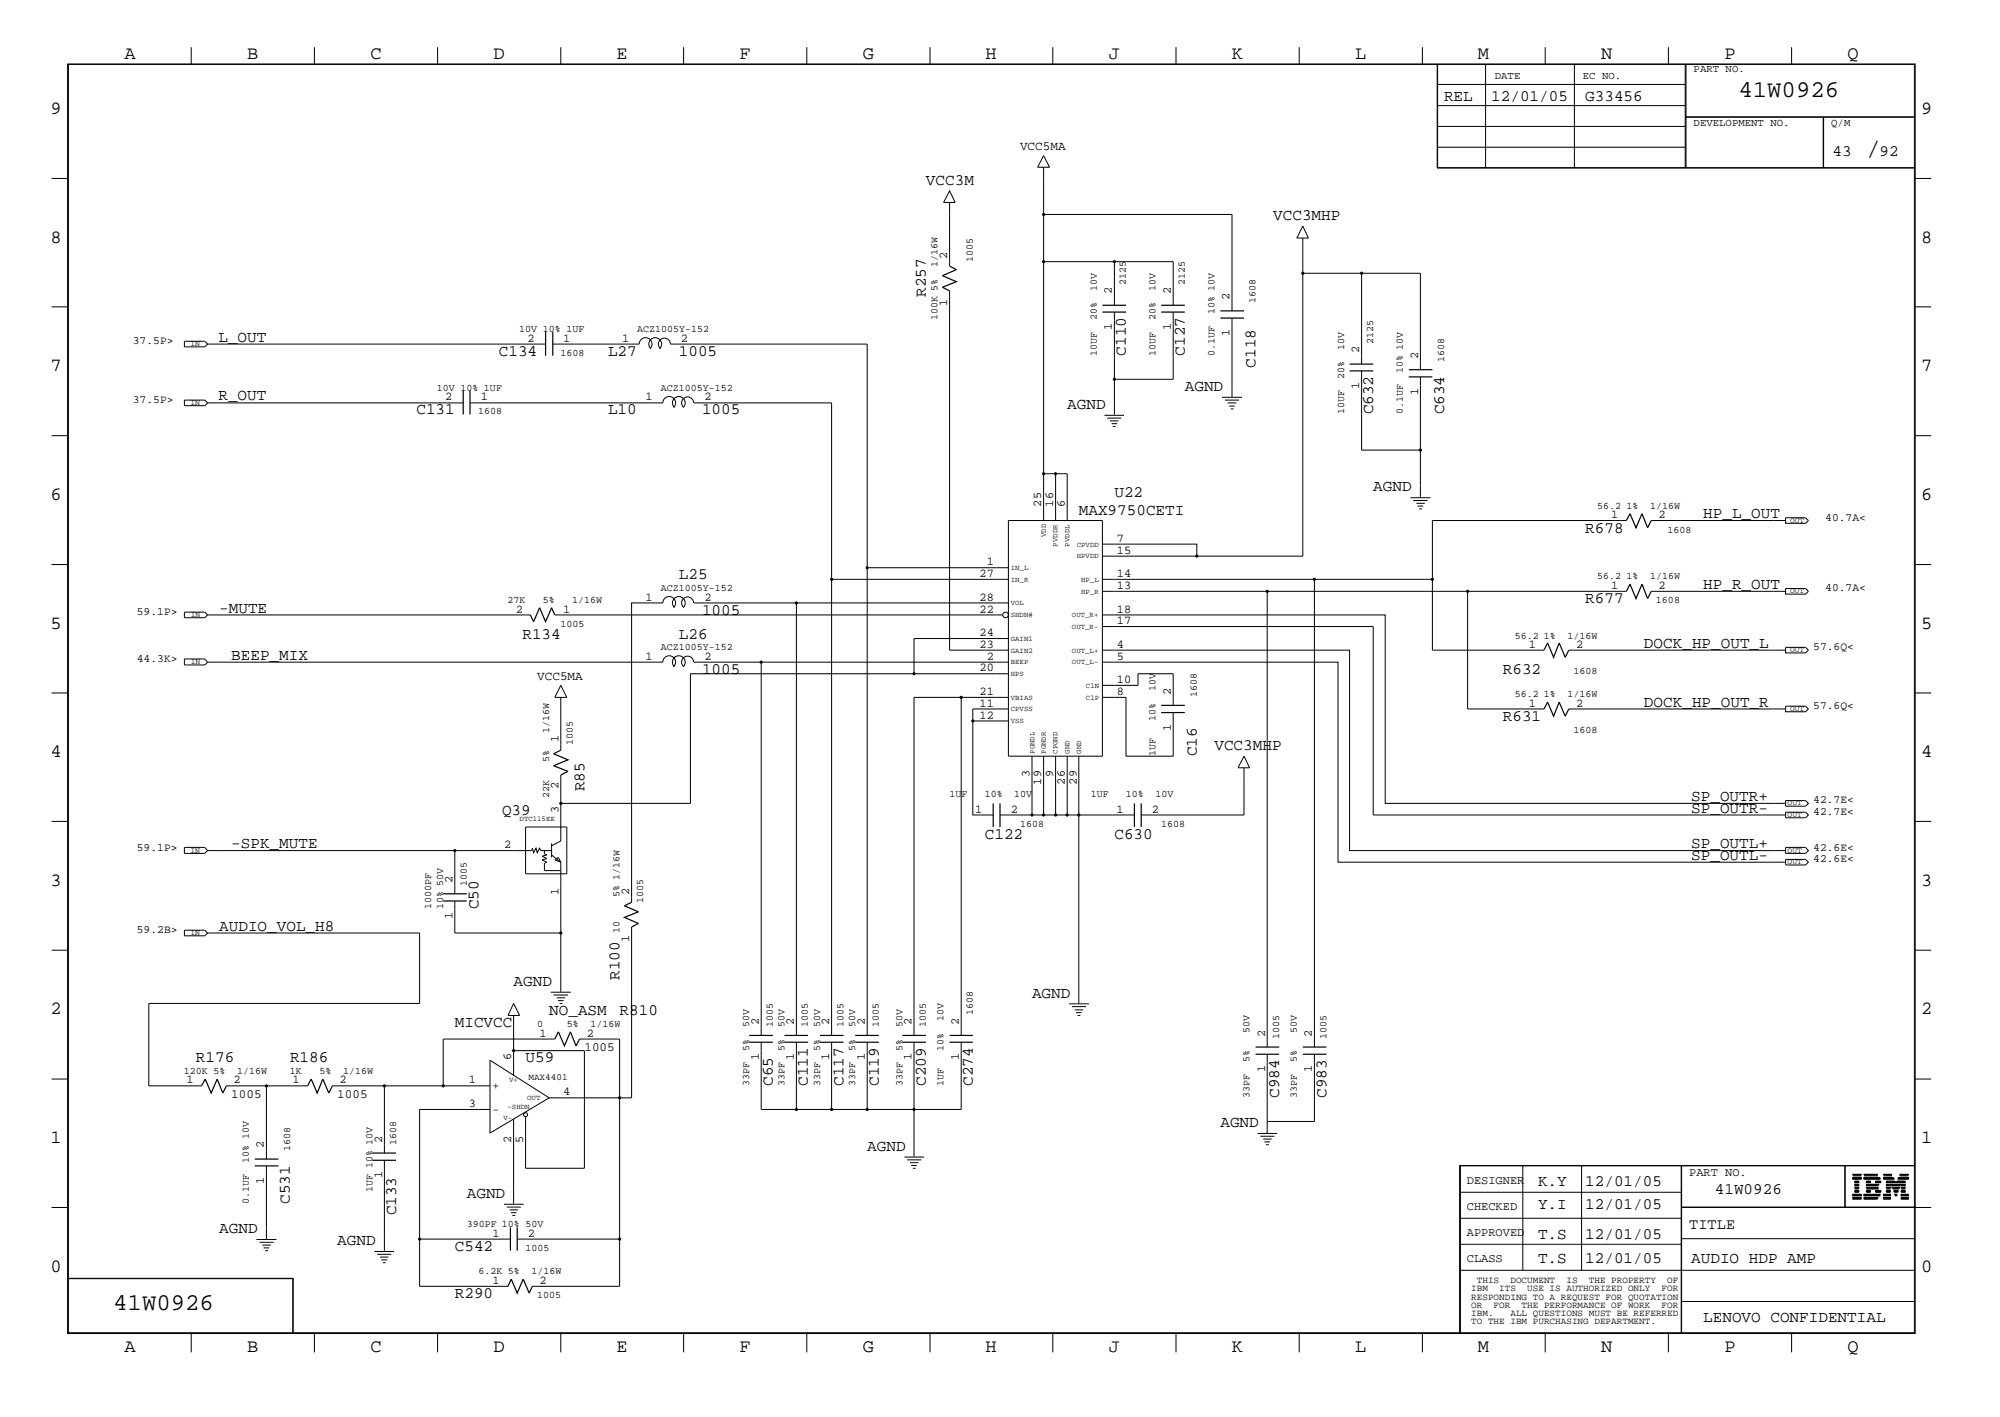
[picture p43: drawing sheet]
<svg xmlns="http://www.w3.org/2000/svg" width="423mm" height="300mm" viewBox="0 0 423 300" stroke-linecap="round" stroke-linejoin="round" font-family="sans-serif">
<defs><g id="words">
<text font-size="5.2" x="395" y="32.9">/</text>
<g font-size="5.1">
<text x="368" y="20.5">41W0926</text>
<text x="24" y="277.2">41W0926</text>
</g>
<g font-size="4">
<text x="26.3" y="12.5">A</text>
<text x="52.3" y="12.5">B</text>
<text x="78.4" y="12.5">C</text>
<text x="104.5" y="12.5">D</text>
<text x="130.5" y="12.5">E</text>
<text x="156.5" y="12.5">F</text>
<text x="182.6" y="12.5">G</text>
<text x="208.6" y="12.5">H</text>
<text x="234.7" y="12.5">J</text>
<text x="260.8" y="12.5">K</text>
<text x="286.9" y="12.5">L</text>
<text x="312.8" y="12.5">M</text>
<text x="338.9" y="12.5">N</text>
<text x="365" y="12.5">P</text>
<text x="391.1" y="12.5">Q</text>
<text x="10.7" y="24.1">9</text>
<text x="406.7" y="24.1">9</text>
<text x="10.7" y="51.4">8</text>
<text x="406.7" y="51.4">8</text>
<text x="10.7" y="78.6">7</text>
<text x="406.7" y="78.6">7</text>
<text x="10.7" y="105.8">6</text>
<text x="406.7" y="105.8">6</text>
<text x="10.7" y="133.1">5</text>
<text x="406.7" y="133.1">5</text>
<text x="10.7" y="160.2">4</text>
<text x="406.7" y="160.2">4</text>
<text x="10.7" y="187.5">3</text>
<text x="406.7" y="187.5">3</text>
<text x="10.7" y="214.6">2</text>
<text x="406.7" y="214.6">2</text>
<text x="10.7" y="241.9">1</text>
<text x="406.7" y="241.9">1</text>
<text x="10.7" y="269.2">0</text>
<text x="406.7" y="269.2">0</text>
<text x="26.3" y="286.2">A</text>
<text x="52.3" y="286.2">B</text>
<text x="78.4" y="286.2">C</text>
<text x="104.5" y="286.2">D</text>
<text x="130.5" y="286.2">E</text>
<text x="156.5" y="286.2">F</text>
<text x="182.6" y="286.2">G</text>
<text x="208.6" y="286.2">H</text>
<text x="234.7" y="286.2">J</text>
<text x="260.8" y="286.2">K</text>
<text x="286.9" y="286.2">L</text>
<text x="312.8" y="286.2">M</text>
<text x="338.9" y="286.2">N</text>
<text x="365" y="286.2">P</text>
<text x="391.1" y="286.2">Q</text>
</g>
<g font-size="3.4">
<text x="305.6" y="21.4">REL</text>
<text x="315.6" y="21.4">12/01/05</text>
<text x="335.5" y="21.4">G33456</text>
<text x="387.9" y="32.9">43</text>
<text x="397.8" y="32.9">92</text>
<text x="196" y="39.1">VCC3M</text>
<text x="269.5" y="46.7">VCC3MHP</text>
<text x="196" y="62.8" transform="rotate(-90 196 62.8)">R257</text>
<text x="46.2" y="72.3">L_OUT</text>
<text x="105.6" y="75.3">C134</text>
<text x="128.7" y="75.3">L27</text>
<text x="143.7" y="75.3">1005</text>
<text x="238.3" y="75.3" transform="rotate(-90 238.3 75.3)">C110</text>
<text x="250.8" y="75.3" transform="rotate(-90 250.8 75.3)">C127</text>
<text x="265.8" y="77.8" transform="rotate(-90 265.8 77.8)">C118</text>
<text x="250.8" y="82.7">AGND</text>
<text x="46.2" y="84.8">R_OUT</text>
<text x="88.1" y="87.7">C131</text>
<text x="128.7" y="87.7">L10</text>
<text x="148.6" y="87.7">1005</text>
<text x="225.9" y="86.5">AGND</text>
<text x="290.7" y="87.7" transform="rotate(-90 290.7 87.7)">C632</text>
<text x="305.6" y="87.7" transform="rotate(-90 305.6 87.7)">C634</text>
<text x="235.9" y="105.2">U22</text>
<text x="290.7" y="104">AGND</text>
<text x="228.3" y="109">MAX9750CETI</text>
<text x="335.5" y="112.7">R678</text>
<text x="360.5" y="109.6">HP_L_OUT</text>
<text x="143.7" y="122.6">L25</text>
<text x="360.5" y="124.6">HP_R_OUT</text>
<text x="46.4" y="129.6">-MUTE</text>
<text x="148.6" y="130.1">1005</text>
<text x="335.5" y="127.6">R677</text>
<text x="110.6" y="135.1">R134</text>
<text x="143.7" y="135.1">L26</text>
<text x="348" y="137.1">DOCK_HP_OUT_L</text>
<text x="48.9" y="139.6">BEEP_MIX</text>
<text x="148.6" y="142.6">1005</text>
<text x="318.1" y="142.6">R632</text>
<text x="348" y="149.5">DOCK_HP_OUT_R</text>
<text x="318.1" y="152.6">R631</text>
<text x="253.3" y="160" transform="rotate(-90 253.3 160)">C16</text>
<text x="257" y="158.7">VCC3MHP</text>
<text x="123.7" y="167.5" transform="rotate(-90 123.7 167.5)">R85</text>
<text x="106.3" y="172.5">Q39</text>
<text x="358" y="169.5">SP_OUTR+</text>
<text x="358" y="172">SP_OUTR-</text>
<text x="48.9" y="179.5">-SPK_MUTE</text>
<text x="208.4" y="177.5">C122</text>
<text x="235.9" y="177.5">C630</text>
<text x="358" y="179.5">SP_OUTL+</text>
<text x="358" y="181.9">SP_OUTL-</text>
<text x="46.4" y="196.9">AUDIO_VOL_H8</text>
<text x="101.3" y="192.4" transform="rotate(-90 101.3 192.4)">C50</text>
<text x="108.7" y="208.6">AGND</text>
<text x="131.1" y="207.3" transform="rotate(-90 131.1 207.3)">R100</text>
<text x="116.2" y="214.9">NO_ASM</text>
<text x="131.1" y="214.9">R810</text>
<text x="218.4" y="211.2">AGND</text>
<text x="96.3" y="217.3">MICVCC</text>
<text x="41.5" y="224.8">R176</text>
<text x="61.4" y="224.8">R186</text>
<text x="111.3" y="224.8">U59</text>
<text x="163.6" y="229.8" transform="rotate(-90 163.6 229.8)">C65</text>
<text x="171" y="229.8" transform="rotate(-90 171 229.8)">C111</text>
<text x="178.6" y="229.8" transform="rotate(-90 178.6 229.8)">C117</text>
<text x="186" y="229.8" transform="rotate(-90 186 229.8)">C119</text>
<text x="196" y="229.8" transform="rotate(-90 196 229.8)">C209</text>
<text x="205.9" y="229.8" transform="rotate(-90 205.9 229.8)">C274</text>
<text x="270.8" y="232.3" transform="rotate(-90 270.8 232.3)">C984</text>
<text x="280.8" y="232.3" transform="rotate(-90 280.8 232.3)">C983</text>
<text x="258.3" y="238.5">AGND</text>
<text x="183.6" y="243.5">AGND</text>
<text x="325.5" y="251">K.Y</text>
<text x="335.5" y="251">12/01/05</text>
<text x="61.4" y="254.8" transform="rotate(-90 61.4 254.8)">C531</text>
<text x="83.8" y="257.2" transform="rotate(-90 83.8 257.2)">C133</text>
<text x="98.8" y="253.5">AGND</text>
<text x="325.5" y="255.9">Y.I</text>
<text x="335.5" y="255.9">12/01/05</text>
<text x="363" y="252.7">41W0926</text>
<text x="46.4" y="260.9">AGND</text>
<text x="71.4" y="263.5">AGND</text>
<text x="325.5" y="262.2">T.S</text>
<text x="335.5" y="262.2">12/01/05</text>
<text x="96.3" y="264.7">C542</text>
<text x="325.5" y="267.2">T.S</text>
<text x="335.5" y="267.2">12/01/05</text>
<text x="358" y="267.2">AUDIO HDP AMP</text>
<text x="96.3" y="274.7">R290</text>
<text x="360.5" y="279.7">LENOVO CONFIDENTIAL</text>
</g>
<text font-size="3.2" x="357.5" y="260">TITLE</text>
<g font-size="2.7">
<text x="215.9" y="31.7">VCC5MA</text>
<text x="113.7" y="143.8">VCC5MA</text>
<text x="123.7" y="222.3">1005</text>
<text x="48.9" y="232.3">1005</text>
<text x="71.4" y="232.3">1005</text>
</g>
<g font-size="2.5">
<text x="200.5" y="54.9" transform="rotate(-90 200.5 54.9)">2</text>
<text x="200.5" y="64.9" transform="rotate(-90 200.5 64.9)">1</text>
<text x="235.4" y="62.3" transform="rotate(-90 235.4 62.3)">2</text>
<text x="247.8" y="62.3" transform="rotate(-90 247.8 62.3)">2</text>
<text x="260.3" y="63.6" transform="rotate(-90 260.3 63.6)">2</text>
<text x="235.4" y="69.8" transform="rotate(-90 235.4 69.8)">1</text>
<text x="247.8" y="69.8" transform="rotate(-90 247.8 69.8)">1</text>
<text x="260.3" y="71" transform="rotate(-90 260.3 71)">1</text>
<text x="111.7" y="72.3">2</text>
<text x="119.2" y="72.3">1</text>
<text x="131.7" y="72.3">1</text>
<text x="144.1" y="72.3">2</text>
<text x="287.7" y="74.8" transform="rotate(-90 287.7 74.8)">2</text>
<text x="300.1" y="76" transform="rotate(-90 300.1 76)">2</text>
<text x="287.7" y="82.3" transform="rotate(-90 287.7 82.3)">1</text>
<text x="300.1" y="83.6" transform="rotate(-90 300.1 83.6)">1</text>
<text x="94.2" y="84.8">2</text>
<text x="101.8" y="84.8">1</text>
<text x="136.7" y="84.8">1</text>
<text x="149.1" y="84.8">2</text>
<text x="220.4" y="107.2" transform="rotate(-90 220.4 107.2)">25</text>
<text x="222.9" y="107.2" transform="rotate(-90 222.9 107.2)">16</text>
<text x="225.4" y="107.2" transform="rotate(-90 225.4 107.2)">6</text>
<text x="341" y="109.6">1</text>
<text x="351" y="109.6">2</text>
<text x="208.9" y="119.6">1</text>
<text x="236.4" y="114.6">7</text>
<text x="236.4" y="117.2">15</text>
<text x="207.3" y="122.2">27</text>
<text x="236.4" y="124.6">13</text>
<text x="236.4" y="122.2">14</text>
<text x="341" y="124.6">1</text>
<text x="351" y="124.6">2</text>
<text x="109.2" y="129.6">2</text>
<text x="119.2" y="129.6">1</text>
<text x="136.7" y="127.1">1</text>
<text x="149.1" y="127.1">2</text>
<text x="207.3" y="127.1">28</text>
<text x="207.3" y="129.6">22</text>
<text x="236.4" y="129.6">18</text>
<text x="207.3" y="137.1">23</text>
<text x="207.3" y="134.6">24</text>
<text x="236.4" y="137.1">4</text>
<text x="236.4" y="132.1">17</text>
<text x="323.6" y="137.1">1</text>
<text x="333.6" y="137.1">2</text>
<text x="136.7" y="139.6">1</text>
<text x="149.1" y="139.6">2</text>
<text x="207.3" y="142.1">20</text>
<text x="208.9" y="139.6">2</text>
<text x="236.4" y="139.6">5</text>
<text x="207.3" y="147.1">21</text>
<text x="207.3" y="149.5">11</text>
<text x="236.4" y="147.1">8</text>
<text x="236.4" y="144.6">10</text>
<text x="247.8" y="147.1" transform="rotate(-90 247.8 147.1)">2</text>
<text x="323.6" y="149.5">1</text>
<text x="333.6" y="149.5">2</text>
<text x="207.3" y="152.1">12</text>
<text x="247.8" y="154.6" transform="rotate(-90 247.8 154.6)">1</text>
<text x="118.2" y="157.1" transform="rotate(-90 118.2 157.1)">1</text>
<text x="118.2" y="167" transform="rotate(-90 118.2 167)">2</text>
<text x="217.9" y="164.5" transform="rotate(-90 217.9 164.5)">3</text>
<text x="220.4" y="166" transform="rotate(-90 220.4 166)">19</text>
<text x="222.9" y="164.5" transform="rotate(-90 222.9 164.5)">9</text>
<text x="225.4" y="166" transform="rotate(-90 225.4 166)">26</text>
<text x="227.9" y="166" transform="rotate(-90 227.9 166)">29</text>
<text x="118.2" y="172" transform="rotate(-90 118.2 172)">3</text>
<text x="206.4" y="172">1</text>
<text x="214" y="172">2</text>
<text x="236.3" y="172">1</text>
<text x="243.8" y="172">2</text>
<text x="106.7" y="179.5">2</text>
<text x="95.8" y="186.9" transform="rotate(-90 95.8 186.9)">2</text>
<text x="118.2" y="189.5" transform="rotate(-90 118.2 189.5)">1</text>
<text x="133.2" y="189.4" transform="rotate(-90 133.2 189.4)">2</text>
<text x="95.8" y="194.5" transform="rotate(-90 95.8 194.5)">1</text>
<text x="133.2" y="199.4" transform="rotate(-90 133.2 199.4)">1</text>
<text x="114.2" y="219.4">1</text>
<text x="124.2" y="219.4">2</text>
<text x="160.6" y="216.8" transform="rotate(-90 160.6 216.8)">2</text>
<text x="168.1" y="216.8" transform="rotate(-90 168.1 216.8)">2</text>
<text x="175.5" y="216.8" transform="rotate(-90 175.5 216.8)">2</text>
<text x="183" y="216.8" transform="rotate(-90 183 216.8)">2</text>
<text x="193" y="216.8" transform="rotate(-90 193 216.8)">2</text>
<text x="202.9" y="216.8" transform="rotate(-90 202.9 216.8)">2</text>
<text x="267.8" y="219.4" transform="rotate(-90 267.8 219.4)">2</text>
<text x="277.7" y="219.4" transform="rotate(-90 277.7 219.4)">2</text>
<text x="108.2" y="224.4" transform="rotate(-90 108.2 224.4)">6</text>
<text x="160.6" y="224.4" transform="rotate(-90 160.6 224.4)">1</text>
<text x="168.1" y="224.4" transform="rotate(-90 168.1 224.4)">1</text>
<text x="175.5" y="224.4" transform="rotate(-90 175.5 224.4)">1</text>
<text x="183" y="224.4" transform="rotate(-90 183 224.4)">1</text>
<text x="193" y="224.4" transform="rotate(-90 193 224.4)">1</text>
<text x="202.9" y="224.4" transform="rotate(-90 202.9 224.4)">1</text>
<text x="267.8" y="226.8" transform="rotate(-90 267.8 226.8)">1</text>
<text x="277.7" y="226.8" transform="rotate(-90 277.7 226.8)">1</text>
<text x="39.5" y="229.3">1</text>
<text x="49.4" y="229.3">2</text>
<text x="61.9" y="229.3">1</text>
<text x="71.9" y="229.3">2</text>
<text x="99.2" y="229.3">1</text>
<text x="119.2" y="231.8">4</text>
<text x="99.2" y="234.3">3</text>
<text x="55.9" y="243" transform="rotate(-90 55.9 243)">2</text>
<text x="80.9" y="241.8" transform="rotate(-90 80.9 241.8)">2</text>
<text x="108.2" y="241.8" transform="rotate(-90 108.2 241.8)">2</text>
<text x="110.7" y="241.8" transform="rotate(-90 110.7 241.8)">5</text>
<text x="55.9" y="250.5" transform="rotate(-90 55.9 250.5)">1</text>
<text x="80.9" y="249.3" transform="rotate(-90 80.9 249.3)">1</text>
<text x="310.5" y="250.6">DESIGNER</text>
<text x="357.5" y="248.8">PART NO.</text>
<text x="310.5" y="256.1">CHECKED</text>
<text x="104.2" y="261.7">1</text>
<text x="111.8" y="261.7">2</text>
<text x="310.5" y="261.5">APPROVED</text>
<text x="310.5" y="267">CLASS</text>
<text x="104.2" y="271.7">1</text>
<text x="114.2" y="271.7">2</text>
</g>
<g font-size="2.4">
<text x="28.1" y="72.8">37.5P&gt;</text>
<text x="28.1" y="85.3">37.5P&gt;</text>
<text x="386.3" y="110.2">40.7A&lt;</text>
<text x="386.3" y="125.1">40.7A&lt;</text>
<text x="29" y="130.1">59.1P&gt;</text>
<text x="383.8" y="137.6">57.6Q&lt;</text>
<text x="29" y="140.1">44.3K&gt;</text>
<text x="383.8" y="150">57.6Q&lt;</text>
<text x="383.8" y="170">42.7E&lt;</text>
<text x="383.8" y="172.5">42.7E&lt;</text>
<text x="29" y="180">59.1P&gt;</text>
<text x="383.8" y="180">42.6E&lt;</text>
<text x="383.8" y="182.5">42.6E&lt;</text>
<text x="29" y="197.4">59.2B&gt;</text>
<text x="104.2" y="230.4">+</text>
<text x="104.2" y="235.5">-</text>
</g>
<g font-size="2.3">
<text x="316.4" y="16.7">DATE</text>
<text x="335" y="16.7">EC NO.</text>
<text x="358.5" y="15.2">PART NO.</text>
<text x="358.5" y="26.6">DEVELOPMENT NO.</text>
<text x="387.6" y="26.6">Q/M</text>
</g>
<g font-size="2.1">
<text x="198.5" y="56.6" transform="rotate(-90 198.5 56.6)">1/16W</text>
<text x="205.9" y="55.4" transform="rotate(-90 205.9 55.4)">1005</text>
<text x="232.2" y="61.6" transform="rotate(-90 232.2 61.6)">10V</text>
<text x="238.3" y="60.4" transform="rotate(-90 238.3 60.4)">2125</text>
<text x="244.6" y="61.6" transform="rotate(-90 244.6 61.6)">10V</text>
<text x="250.8" y="60.4" transform="rotate(-90 250.8 60.4)">2125</text>
<text x="265.8" y="64.1" transform="rotate(-90 265.8 64.1)">1608</text>
<text x="109.9" y="70.3">10V 10% 1UF</text>
<text x="134.9" y="70.3">ACZ1005Y-152</text>
<text x="198.5" y="67.8" transform="rotate(-90 198.5 67.8)">100K 5%</text>
<text x="232.2" y="67.8" transform="rotate(-90 232.2 67.8)">20%</text>
<text x="244.6" y="67.8" transform="rotate(-90 244.6 67.8)">20%</text>
<text x="257" y="66.5" transform="rotate(-90 257 66.5)">10% 10V</text>
<text x="118.6" y="75.3">1608</text>
<text x="232.2" y="75.3" transform="rotate(-90 232.2 75.3)">10UF</text>
<text x="244.6" y="75.3" transform="rotate(-90 244.6 75.3)">10UF</text>
<text x="257" y="75.3" transform="rotate(-90 257 75.3)">0.1UF</text>
<text x="284.5" y="74" transform="rotate(-90 284.5 74)">10V</text>
<text x="290.7" y="72.8" transform="rotate(-90 290.7 72.8)">2125</text>
<text x="305.6" y="76.5" transform="rotate(-90 305.6 76.5)">1608</text>
<text x="92.5" y="82.7">10V 10% 1UF</text>
<text x="139.9" y="82.7">ACZ1005Y-152</text>
<text x="284.5" y="80.3" transform="rotate(-90 284.5 80.3)">20%</text>
<text x="296.9" y="79" transform="rotate(-90 296.9 79)">10% 10V</text>
<text x="101.2" y="87.7">1608</text>
<text x="284.5" y="87.7" transform="rotate(-90 284.5 87.7)">10UF</text>
<text x="296.9" y="87.7" transform="rotate(-90 296.9 87.7)">0.1UF</text>
<text x="338.1" y="107.7">56.2</text>
<text x="344.3" y="107.7">1%</text>
<text x="349.2" y="107.7">1/16W</text>
<text x="353" y="112.7">1608</text>
<text x="139.9" y="125.1">ACZ1005Y-152</text>
<text x="338.1" y="122.6">56.2</text>
<text x="344.3" y="122.6">1%</text>
<text x="349.2" y="122.6">1/16W</text>
<text x="107.4" y="127.6">27K</text>
<text x="114.9" y="127.6">5%</text>
<text x="121.1" y="127.6">1/16W</text>
<text x="350.5" y="127.6">1608</text>
<text x="118.6" y="132.6">1005</text>
<text x="139.9" y="137.6">ACZ1005Y-152</text>
<text x="320.6" y="135.1">56.2</text>
<text x="326.8" y="135.1">1%</text>
<text x="331.8" y="135.1">1/16W</text>
<text x="333.1" y="142.6">1608</text>
<text x="244.6" y="146.3" transform="rotate(-90 244.6 146.3)">10V</text>
<text x="253.3" y="147.6" transform="rotate(-90 253.3 147.6)">1608</text>
<text x="320.6" y="147.6">56.2</text>
<text x="326.8" y="147.6">1%</text>
<text x="331.8" y="147.6">1/16W</text>
<text x="116.2" y="155.2" transform="rotate(-90 116.2 155.2)">1/16W</text>
<text x="244.6" y="152.6" transform="rotate(-90 244.6 152.6)">10%</text>
<text x="333.1" y="155">1608</text>
<text x="116.2" y="161.3" transform="rotate(-90 116.2 161.3)">5%</text>
<text x="121.2" y="157.6" transform="rotate(-90 121.2 157.6)">1005</text>
<text x="244.6" y="160" transform="rotate(-90 244.6 160)">1UF</text>
<text x="116.2" y="168.8" transform="rotate(-90 116.2 168.8)">22K</text>
<text x="201" y="168.7">1UF</text>
<text x="208.4" y="168.7">10%</text>
<text x="214.6" y="168.7">10V</text>
<text x="230.9" y="168.7">1UF</text>
<text x="238.3" y="168.7">10%</text>
<text x="244.6" y="168.7">10V</text>
<text x="215.9" y="175">1608</text>
<text x="245.8" y="175">1608</text>
<text x="93.8" y="187.5" transform="rotate(-90 93.8 187.5)">50V</text>
<text x="98.8" y="187.5" transform="rotate(-90 98.8 187.5)">1005</text>
<text x="131.1" y="189.9" transform="rotate(-90 131.1 189.9)">5% 1/16W</text>
<text x="136.1" y="191.2" transform="rotate(-90 136.1 191.2)">1005</text>
<text x="91.3" y="192.4" transform="rotate(-90 91.3 192.4)">1000PF</text>
<text x="93.8" y="192.4" transform="rotate(-90 93.8 192.4)">10%</text>
<text x="131.1" y="197.4" transform="rotate(-90 131.1 197.4)">10</text>
<text x="205.9" y="214.9" transform="rotate(-90 205.9 214.9)">1608</text>
<text x="113.7" y="217.3">0</text>
<text x="120" y="217.3">5%</text>
<text x="125" y="217.3">1/16W</text>
<text x="158.6" y="217.3" transform="rotate(-90 158.6 217.3)">50V</text>
<text x="163.6" y="217.3" transform="rotate(-90 163.6 217.3)">1005</text>
<text x="166" y="217.3" transform="rotate(-90 166 217.3)">50V</text>
<text x="171" y="217.3" transform="rotate(-90 171 217.3)">1005</text>
<text x="173.6" y="217.3" transform="rotate(-90 173.6 217.3)">50V</text>
<text x="178.6" y="217.3" transform="rotate(-90 178.6 217.3)">1005</text>
<text x="181" y="217.3" transform="rotate(-90 181 217.3)">50V</text>
<text x="186" y="217.3" transform="rotate(-90 186 217.3)">1005</text>
<text x="191" y="217.3" transform="rotate(-90 191 217.3)">50V</text>
<text x="196" y="217.3" transform="rotate(-90 196 217.3)">1005</text>
<text x="199.7" y="216.1" transform="rotate(-90 199.7 216.1)">10V</text>
<text x="264.5" y="218.6" transform="rotate(-90 264.5 218.6)">50V</text>
<text x="270.8" y="219.9" transform="rotate(-90 270.8 219.9)">1005</text>
<text x="274.5" y="218.6" transform="rotate(-90 274.5 218.6)">50V</text>
<text x="280.8" y="219.9" transform="rotate(-90 280.8 219.9)">1005</text>
<text x="38.9" y="227.3">120K 5%</text>
<text x="50.2" y="227.3">1/16W</text>
<text x="61.4" y="227.3">1K</text>
<text x="67.6" y="227.3">5%</text>
<text x="72.6" y="227.3">1/16W</text>
<text x="158.6" y="222.3" transform="rotate(-90 158.6 222.3)">5%</text>
<text x="166" y="222.3" transform="rotate(-90 166 222.3)">5%</text>
<text x="173.6" y="222.3" transform="rotate(-90 173.6 222.3)">5%</text>
<text x="181" y="222.3" transform="rotate(-90 181 222.3)">5%</text>
<text x="191" y="222.3" transform="rotate(-90 191 222.3)">5%</text>
<text x="199.7" y="222.3" transform="rotate(-90 199.7 222.3)">10%</text>
<text x="264.5" y="224.8" transform="rotate(-90 264.5 224.8)">5%</text>
<text x="274.5" y="224.8" transform="rotate(-90 274.5 224.8)">5%</text>
<text x="158.6" y="229.8" transform="rotate(-90 158.6 229.8)">33PF</text>
<text x="166" y="229.8" transform="rotate(-90 166 229.8)">33PF</text>
<text x="173.6" y="229.8" transform="rotate(-90 173.6 229.8)">33PF</text>
<text x="181" y="229.8" transform="rotate(-90 181 229.8)">33PF</text>
<text x="191" y="229.8" transform="rotate(-90 191 229.8)">33PF</text>
<text x="199.7" y="229.8" transform="rotate(-90 199.7 229.8)">1UF</text>
<text x="264.5" y="232.3" transform="rotate(-90 264.5 232.3)">33PF</text>
<text x="274.5" y="232.3" transform="rotate(-90 274.5 232.3)">33PF</text>
<text x="61.4" y="243.5" transform="rotate(-90 61.4 243.5)">1608</text>
<text x="78.8" y="242.2" transform="rotate(-90 78.8 242.2)">10V</text>
<text x="83.8" y="242.2" transform="rotate(-90 83.8 242.2)">1608</text>
<text x="52.7" y="246" transform="rotate(-90 52.7 246)">10% 10V</text>
<text x="52.7" y="254.8" transform="rotate(-90 52.7 254.8)">0.1UF</text>
<text x="78.8" y="252.2" transform="rotate(-90 78.8 252.2)">1UF 10%</text>
<text x="98.8" y="259.8">390PF 10% 50V</text>
<text x="101.3" y="269.7">6.2K 5%</text>
<text x="111.3" y="264.7">1005</text>
<text x="112.5" y="269.7">1/16W</text>
<text x="113.7" y="274.7">1005</text>
</g>
<g font-size="2">
<text x="111.8" y="228.6">MAX4401</text>
<text x="311.4" y="273.2">IBM</text>
<text x="311.4" y="275">RESPONDING TO A REQUEST FOR QUOTATION</text>
<text x="312.6" y="271.4">THIS</text>
<text x="317.3" y="273.2">ITS</text>
<text x="319.7" y="271.4">DOCUMENT</text>
<text x="323.3" y="273.2">USE IS AUTHORIZED ONLY</text>
<text x="331.6" y="271.4">IS</text>
<text x="336.3" y="271.4">THE PROPERTY</text>
<text x="351.7" y="273.2">FOR</text>
<text x="352.9" y="271.4">OF</text>
<text x="311.4" y="276.7">OR</text>
<text x="311.4" y="278.6">IBM.</text>
<text x="311.4" y="280.2">TO THE IBM PURCHASING DEPARTMENT.</text>
<text x="316.1" y="276.7">FOR</text>
<text x="319.7" y="278.6">ALL QUESTIONS MUST BE REFERRED</text>
<text x="322.1" y="276.7">THE PERFORMANCE OF WORK</text>
<text x="351.7" y="276.7">FOR</text>
</g>
<g font-size="1.7">
<text x="40.3" y="73.2">IN</text>
<text x="40.3" y="85.7">IN</text>
<text x="378.9" y="110.7">OUT</text>
<text x="378.9" y="125.6">OUT</text>
<text x="40.4" y="130.5">IN</text>
<text x="40.4" y="140.5">IN</text>
<text x="378.9" y="138">OUT</text>
<text x="378.9" y="150.5">OUT</text>
<text x="378.4" y="170.4">OUT</text>
<text x="378.4" y="173">OUT</text>
<text x="40.3" y="180.4">IN</text>
<text x="378.4" y="182.9">OUT</text>
<text x="378.4" y="180.4">OUT</text>
<text x="40.3" y="197.9">IN</text>
</g>
<g font-size="1.6">
<text x="221.4" y="113.6" transform="rotate(-90 221.4 113.6)">VDD</text>
<text x="223.9" y="115.7" transform="rotate(-90 223.9 115.7)">PVDDR</text>
<text x="226.4" y="115.7" transform="rotate(-90 226.4 115.7)">PVDDL</text>
<text x="227.9" y="118.1">HPVDD</text>
<text x="227.9" y="115.7">CPVDD</text>
<text x="214" y="123.1">IN_R</text>
<text x="214" y="120.6">IN_L</text>
<text x="228.9" y="125.6">HP_R</text>
<text x="228.9" y="123.1">HP_L</text>
<text x="214" y="130.6">SHDN#</text>
<text x="214" y="128.1">VOL</text>
<text x="226.9" y="130.6">OUT_R+</text>
<text x="214" y="135.6">GAIN1</text>
<text x="226.9" y="133.1">OUT_R-</text>
<text x="214" y="143.1">HPS</text>
<text x="214" y="140.5">BEEP</text>
<text x="214" y="138.1">GAIN2</text>
<text x="226.9" y="140.5">OUT_L-</text>
<text x="226.9" y="138.1">OUT_L+</text>
<text x="214" y="148.1">VBIAS</text>
<text x="229.9" y="148.1">C1P</text>
<text x="229.9" y="145.5">C1N</text>
<text x="214" y="153.1">VSS</text>
<text x="214" y="150.5">CPVSS</text>
<text x="218.9" y="159.5" transform="rotate(-90 218.9 159.5)">PGNDL</text>
<text x="221.4" y="159.5" transform="rotate(-90 221.4 159.5)">PGNDR</text>
<text x="223.9" y="159.5" transform="rotate(-90 223.9 159.5)">CPGND</text>
<text x="226.4" y="159.5" transform="rotate(-90 226.4 159.5)">GND</text>
<text x="228.9" y="159.5" transform="rotate(-90 228.9 159.5)">GND</text>
<text x="110" y="173.7">DTC115EE</text>
<text x="107.8" y="228.9">V+</text>
<text x="111.6" y="232.8">OUT</text>
<text x="106.6" y="237.1">V-</text>
<text x="107.4" y="234.8">-SHDN</text>
</g>
</g></defs>
<g fill="none" stroke="#000" stroke-width=".25">
<path d="M201 56.3l1.4 .8-2.9 1.2 2.9 1.3-2.9 1.2 1.5 .8M115.5 70.3v5M117 70.3v5M233.3 66h5M233.3 64.6h5M245.8 66h5M245.8 64.6h5M258.3 67.3h5M258.3 65.8h5M285.7 78.5h5M285.7 77h5M298.2 79.8h5"/>
<path d="M298.2 78.2h5M98 82.7v5M99.5 82.7v5M344.3 110.2l.7-1.5 1.3 3 1.3-3 1.1 3 .8-1.5M112.3 130.1l.6 1.5 1.3-3 1.3 3 1.3-3 .6 1.5M326.8 137.6l.8-1.5 1.2 3 1.2-3 1.3 3 .8-1.5M344.3 125.1l.7-1.5 1.3 3.1 1.3-3.1 1.1 3.1 .8-1.6M118.7 158.8l-1.5 .7 3 1.3-3 1.3 3 1.1-1.5 .8M245.8 150.8h5M245.8 149.3h5M326.8 150l.8-1.4 1.2 3 1.2-3 1.3 3 .8-1.6M210.2 170v5"/>
<path d="M211.7 170v5M240.1 170v5M241.6 170v5M93.8 190.7h5M93.8 189.1h5M133.7 190.9l-1.5 .8 2.9 1.3-2.9 1.1 2.9 1.3-1.4 .8M117.4 219.9l.8-1.5 1.3 2.9 1.2-2.9 1.2 2.9 .8-1.4M158.6 219.1h5M166 219.1h5M173.6 219.1h5M181 219.1h5M191 219.1h5"/>
<path d="M201 219.1h4.9M42.7 229.8l.7-1.5 1.3 3 1.3-3 1.2 3 .7-1.5M65.1 229.8l.8-1.5 1.2 3 1.2-3 1.3 3 .8-1.5M158.6 220.6h5M166 220.6h5M173.6 220.6h5M181 220.6h5M191 220.6h5M201 220.6h4.9M265.8 223.1h5M265.8 221.6h5M275.8 223.1h5"/>
<path d="M275.8 221.6h5M53.9 246.7h5M53.9 245.3h5M78.8 245.5h5M78.8 244h5M108 259.8v4.9M109.5 259.8v4.9M107.5 272.2l.7-1.5 1.3 2.9 1.2-2.9 1.3 2.9 .7-1.4"/>
</g>
<g fill="none" stroke="#000" stroke-width=".21">
<path d="M14.3 13.5h391.1v268.7h-391.1zM14.5 13.6h390.7v268.4h-390.7zM40.5 10v3.5M66.5 10v3.5M92.6 10v3.5M118.7 10v3.5M144.7 10v3.5M170.8 10v3.5M196.9 10v3.5M222.8 10v3.5M248.9 10v3.5M275 10v3.5"/>
<path d="M301.1 10v3.5M304.2 13.5v22.1h101.2M304.2 17.9h52.5M304.3 13.5v22.1M314.5 13.5v22.1M327.1 10v3.5M333.2 13.5v22.1M353.1 10v3.5M356.7 13.5v22.1M356.9 13.5v22.1M379.2 10v3.5M10.9 37.8h3.4"/>
<path d="M220.9 35.4v10h39.9v20.4M220.9 32.9l1.3 2.5h-2.6zM304.2 35.5h101.2M304.2 26.8h52.5M304.2 22.4h52.5M304.3 31.2h52.4M356.7 24.8h48.7M356.7 24.7h48.7M385.9 24.8v10.8M386 24.8v10.8M405.4 37.8h3.4M201 40.4l1.2 2.4h-2.5z"/>
<path d="M201 42.8v13.5M220.9 45.4v64.8M220.9 55.4h27.4v9.2M235.9 55.4v9.2M275.8 57.8h24.9v20.4M275.8 47.8l1.1 2.6h-2.4zM275.8 50.4v67.3h-42.5M288.2 57.8v19.2M10.9 64.9h3.4M39 72.2h4.3l.6 .6-.6 .6h-4.3zM43.9 72.8h71.6M117 72.8h18.3a1.35 1.35 0 0 1 1.9-1.2 1.35 1.35 0 0 1 .4 2.2"/>
<path d="M137.7 73.8a1.35 1.35 0 0 1 0-1.9 1.35 1.35 0 0 1 1.9 0 1.35 1.35 0 0 1 0 1.9M139.8 73.8a1.27 1.27 0 0 1 .3-2.1 1.27 1.27 0 0 1 1.8 1.1h41.7v146.3M201 61.6v76h12.4M235.9 66v21.7M248.3 66v14.3h-12.4M260.8 67.3v16.7M288.2 78.5v16.8h12.5M300.7 79.8v25.4M405.4 64.9h3.4M10.9 92.2h3.4M39 84.7h4.3l.6 .6-.6 .6h-4.3zM43.9 85.3h54.1"/>
<path d="M99.5 85.3h40.8a1.35 1.35 0 0 1 1.9-1.3 1.35 1.35 0 0 1 .4 2.2M142.7 86.2a1.35 1.35 0 0 1 0-1.9 1.35 1.35 0 0 1 1.9 0 1.35 1.35 0 0 1 0 1.9M146.8 85.3a1.27 1.27 0 0 0-1.8-1.2 1.27 1.27 0 0 0-.3 2.1M146.9 85.3h29.1v133.8M233.8 87.9h4.1M234.4 88.5h2.9M235 89.1h1.7M235.3 89.7h1.2M235.5 90.3h.6M258.7 84.1h4.2M259.2 84.7h3.1M259.8 85.3h1.9"/>
<path d="M260.2 85.9h1.2M260.5 86.5h.6M405.4 92.2h3.4M10.9 119.5h3.4M213.4 110.2h19.9v49.8h-19.9zM220.9 100.2h2.5v10M223.4 100.2h2.5v10M233.3 115.1h20v2.6M298.5 105.3h4.3M299.1 105.9h3.1M299.8 106.5h1.8M300.1 107.1h1.1"/>
<path d="M300.4 107.7h.6M344.3 110.2h-41.1v27.4h23.6M349.5 110.2h28.5M378 109.6h4.2l.6 .6-.6 .5h-4.2zM405.4 119.5h3.4M39 129.5h4.3l.6 .6-.6 .6h-4.3zM39 139.4h4.3l.6 .7-.6 .6h-4.3zM43.9 130.1h68.4M117.4 130.1h94.9M142.6 128.6a1.35 1.35 0 0 0-.4-2.3 1.35 1.35 0 0 0-1.9 1.3h-6.6v63.3M142.7 128.6a1.35 1.35 0 0 1 0-2 1.35 1.35 0 0 1 1.9 0 1.35 1.35 0 0 1 0 2M146.8 127.6a1.27 1.27 0 0 0-1.8-1.2 1.27 1.27 0 0 0-.3 2.2"/>
<path d="M146.9 127.6h66.5M168.6 127.6v91.5M176 122.6h37.4M183.6 120.1h29.8M213.4 135.1h-19.9v7.5M233.3 125.1h34.9v96.5M233.3 137.6h52.4v42.4h92.3M233.3 130.1h59.9v39.9h84.8M233.3 132.6h57.4v39.9h87.3M233.3 122.6h69.9M268.2 125.1h76.1M278.2 122.6v99"/>
<path d="M310.6 125.1v24.9h16.2M332.1 137.6h45.9M349.5 125.1h28.5M378 124.5h4.2l.6 .6-.6 .6h-4.2zM378 137h4.2l.6 .6-.6 .6h-4.2zM10.9 146.6h3.4M43.9 140.1h96.4a1.35 1.35 0 0 1 1.9-1.2 1.35 1.35 0 0 1 .4 2.2M118.7 147.6v11.2M118.7 145l1.3 2.6h-2.6zM142.7 141.1a1.35 1.35 0 0 1 0-1.9 1.35 1.35 0 0 1 1.9 0 1.35 1.35 0 0 1 0 1.9M146.8 140.1a1.27 1.27 0 0 0-1.8-1.1 1.27 1.27 0 0 0-.3 2.1M146.9 140.1h66.5"/>
<path d="M161.1 140.1v79M203.5 147.6v71.5M205.9 152.6h7.5M213.4 150h-7.5v22.5h4.3M213.4 147.6h-19.9v71.5M213.4 142.6h-67.3v27.4h-27.4M233.3 140.1h49.9v42.4h94.8M233.3 145h7.6v-2.4h7.4v6.7M233.3 147.6h5v12.4h10v-9.2M332.1 150h45.9M378 149.4h4.2l.6 .6-.6 .6h-4.2zM405.4 146.6h3.4"/>
<path d="M10.9 173.8h3.4M39 179.3h4.3l.6 .7-.6 .6h-4.3zM111.3 175h8.7v9.9h-8.7zM116.8 178.5v2.9M118.7 164v14l-1.9 1M211.7 172.5h9.2M218.4 160v12.5M220.9 160v12.5h2.5M223.4 160v12.5h2.5M225.9 160v12.5h14.2M228.3 160v52.3M263.3 162.5v10h-21.7"/>
<path d="M263.3 160l1.2 2.5h-2.5zM378 169.4h4.2l.6 .6-.6 .6h-4.2zM378 171.9h4.2l.6 .6-.6 .6h-4.2zM378 179.3h4.2l.6 .7-.6 .6h-4.2zM405.4 173.8h3.4M39 196.9h4.3l.6 .5-.6 .6h-4.3zM43.9 180h68.6l.2-.5 .2 .9 .6-.9 .2 .9 .5-.9 .3 .5h2.3M43.9 197.4h44.9v14.9h-57.3v17.5h11.2M96.3 180v9.1M96.3 190.7v6.7h22.4M115.2 180v.7l.5 .2-1 .3 1 .5-1 .2 1 .6-.5 .2v1.5h3.5M116.8 180.9l1.9 1.6"/>
<path d="M117.4 181.9l.8-.5 .5 1.1zM118.7 182.5v27.4M133.7 196.2v36.1h-17.5M378 181.9h4.2l.6 .6-.6 .5h-4.2zM10.9 201.1h3.4M108.7 214.9v12.7M108.7 212.3l1.3 2.6h-2.5zM116.6 210h4.2M117.2 210.6h3M117.4 219.9h-23.6v9.9h9.9M117.9 211.2h1.7M118.1 211.8h1.2"/>
<path d="M118.4 212.3h.6M122.7 219.9h8.4v52.3h-18.4M226.3 212.4h4.2M226.9 213h3M227.5 213.7h1.8M227.8 214.3h1.1M228.1 214.9h.6M405.4 201.1h3.4M10.9 228.3h3.4M47.9 229.8h17.2M56.4 229.8v15.5M70.4 229.8h23.4"/>
<path d="M81.4 229.8v14.2M103.7 224.4l12.5 7.9-12.5 7.5zM103.7 234.8h-14.9v37.4h18.7M108.7 236.8v18M108.7 222.3h15v24.9h-12.4v-10.8M161.1 220.6v14.2h7.5M168.6 220.6v14.2h7.4M176 220.6v14.2h7.6M183.6 220.6v14.2h19.9v-14.2M193.5 220.6v24.2M266.2 239.9h4.1M268.2 223.1v16.7"/>
<path d="M278.2 223.1v14.2h-10M405.4 228.3h3.4M10.9 255.5h3.4M56.4 246.7v15.5M81.4 245.5v19.2M106.7 254.8h4.1M107.3 255.4h2.9M107.9 256h1.7M108.1 256.6h1.2M108.5 257.2h.6M191.4 244.9h4.2M192 245.4h3"/>
<path d="M192.6 246h1.8M192.9 246.6h1.2M193.2 247.2h.6M266.8 240.5h2.9M267.4 241h1.8M267.6 241.6h1.2M268 242.2h.6M308.9 246.7h96.5M308.9 257.8h47M308.9 252.3h47M309.1 246.6v35.4M322.3 246.6v22.2"/>
<path d="M334.8 246.6v22.2M355.9 255.4h49.5M355.9 246.6v35.4M355.9 255.5h52.9M390.5 246.6v8.9M390.6 246.6v8.9M392.2 253.7h1.8zM392.2 253.6h1.8zM392.2 253.4l1.8 .1zM392.2 253l1.8 .1zM392.2 252.8l1.8 .1zM392.2 252.7l1.8 .1z"/>
<path d="M392.2 249.4l1.8 .1zM392.2 249.3l1.8 .1zM392.2 249.2l1.8 .1zM392.2 248.8h1.8zM392.2 248.7h1.8zM392.2 248.5l1.8 .1zM392.6 252.3h.8zM392.6 252.1l.8 .1zM392.6 252l.8 .1zM392.6 251.6h.8zM392.6 251.5h.8zM392.6 251.3l.8 .1z"/>
<path d="M392.6 250.9l.8 .1zM392.6 250.8h.8zM392.6 250.6l.8 .1zM392.6 250.2l.8 .1zM392.6 250l.8 .1zM392.6 249.9h.8zM394.5 253.7h2.8zM394.5 253.6h2.9zM394.5 253.4l3 .1zM394.5 248.8h3zM394.5 248.7h2.9zM394.5 248.5l2.8 .1z"/>
<path d="M394.5 253l3.3 .1zM394.5 252.8l3.4 .1zM394.5 252.7l3.4 .1zM394.5 249.4l3.4 .1zM394.5 249.3l3.4 .1zM394.5 249.2l3.3 .1zM395.1 251.6h2.6zM395.1 251.5h2.5zM395.1 251.3l2.4 .1zM395.1 250.9l2.4 .1zM395.1 250.8h2.5zM395.1 250.6l2.6 .1z"/>
<path d="M395.1 252.3h.8zM395.1 252.1l.8 .1zM395.1 252l.8 .1zM395.1 250.2l.8 .1zM395.1 250l.8 .1zM395.1 249.9h.8zM397 252.3h1.1zM397 252.1l1.1 .1zM397 252l1.1 .1zM397 250.2l1.1 .1zM397 250l1.1 .1zM397 249.9h1.1z"/>
<path d="M398.7 253.7h1.4zM398.7 253.6h1.4zM398.7 253.4l1.4 .1zM398.7 253l1.4 .1zM398.7 252.8l1.4 .1zM398.7 252.7l1.4 .1zM398.7 249.4l2.2 .1zM398.7 249.3l2.1 .1zM398.7 249.2l2 .1zM398.7 248.8h1.8zM398.7 248.7h1.8zM398.7 248.5l1.7 .1z"/>
<path d="M399.3 252.3h.8zM399.3 252.1l.8 .1zM399.3 252l.8 .1zM399.3 251.6h.8zM399.3 251.5h.8zM399.3 251.3l.8 .1zM399.3 250.9l.8 .1zM399.3 250.8h.8zM399.3 250.6l.8 .1zM399.3 250.2l1.9 .1zM399.3 250l1.9 .1zM399.3 249.9h1.8z"/>
<path d="M400.3 250.6l2 .1zM400.4 250.9l1.8 .1zM400.4 250.8h1.8zM400.5 251.3l1.6 .1zM400.6 251.5h1.5zM400.6 251.6h1.4zM400.9 252.1l.8 .1zM400.9 252l.8 .1zM401 252.3h.7zM401.1 252.7l.4 .1zM401.2 252.8l.3 .1zM401.2 253l.2 .1z"/>
<path d="M401.4 250.2l1.9 .1zM401.5 250l1.8 .1zM401.5 249.9h1.8zM401.7 249.4l2.2 .1zM401.8 249.3l2.1 .1zM401.8 249.2l2.1 .1zM402.1 248.8h1.8zM402.1 248.7h1.8zM402.2 248.5l1.7 .1zM402.4 253.7h1.5zM402.4 253.6h1.5zM402.4 253.4l1.5 .1z"/>
<path d="M402.4 253l1.5 .1zM402.4 252.8l1.5 .1zM402.4 252.7l1.5 .1zM402.4 252.3h.9zM402.4 252.1l.9 .1zM402.4 252l.9 .1zM402.4 251.6h.9zM402.4 251.5h.9zM402.4 251.3l.9 .1zM402.4 250.9l.9 .1zM402.4 250.8h.9zM402.4 250.6l.9 .1z"/>
<path d="M405.4 246.6h-96.5v35.4M14.3 270.5h47.8v11.5M14.3 270.6h47.8M54.3 262.3h4.2M54.9 262.9h3M55.5 263.5h1.8M55.8 264.1h1.2M56.1 264.7h.6M62 270.5v11.5M79.2 264.8h4.2M79.8 265.4h3M80.4 266h1.8"/>
<path d="M80.7 266.6h1.3M81 267.2h.6M88.8 262.2h19.2M109.5 262.2h21.6M308.9 268.8h96.5M308.9 263.3h47M355.9 275.4h49.5M355.9 262.1h49.5M40.5 282v4.2M66.5 282v4.2M92.6 282v4.2M118.7 282v4.2"/>
<path d="M144.7 282v4.2M170.8 282v4.2M196.9 282v4.2M222.8 282v4.2M248.9 282v4.2M275 282v4.2M301.1 282v4.2M327.1 282v4.2M353.1 282v4.2M379.2 282v4.2"/>
<circle cx="212.9" cy="130.1" r=".59"/>
<circle cx="111.3" cy="235.9" r=".42"/>
</g>
<g fill="#000">
<circle cx="220.9" cy="55.4" r=".34"/>
<circle cx="220.9" cy="45.4" r=".34"/>
<circle cx="235.9" cy="55.4" r=".34"/>
<circle cx="275.8" cy="57.8" r=".34"/>
<circle cx="288.2" cy="57.8" r=".34"/>
<circle cx="235.9" cy="80.3" r=".34"/>
<circle cx="300.7" cy="95.2" r=".34"/>
<circle cx="220.9" cy="100.2" r=".34"/>
<circle cx="223.4" cy="100.2" r=".34"/>
<circle cx="253.3" cy="117.7" r=".34"/>
<circle cx="168.6" cy="127.6" r=".34"/>
<circle cx="176" cy="122.6" r=".34"/>
<circle cx="183.6" cy="120.1" r=".34"/>
<circle cx="268.2" cy="125.1" r=".34"/>
<circle cx="278.2" cy="122.6" r=".34"/>
<circle cx="303.2" cy="122.6" r=".34"/>
<circle cx="310.6" cy="125.1" r=".34"/>
<circle cx="161.1" cy="140.1" r=".34"/>
<circle cx="193.5" cy="142.6" r=".34"/>
<circle cx="203.5" cy="147.6" r=".34"/>
<circle cx="205.9" cy="152.6" r=".34"/>
<circle cx="118.7" cy="170" r=".34"/>
<circle cx="218.4" cy="172.5" r=".34"/>
<circle cx="220.9" cy="172.5" r=".34"/>
<circle cx="223.4" cy="172.5" r=".34"/>
<circle cx="225.9" cy="172.5" r=".34"/>
<circle cx="228.3" cy="172.5" r=".34"/>
<circle cx="96.3" cy="180" r=".34"/>
<circle cx="118.7" cy="197.4" r=".34"/>
<circle cx="56.4" cy="229.8" r=".34"/>
<circle cx="81.4" cy="229.8" r=".34"/>
<circle cx="93.8" cy="229.8" r=".34"/>
<circle cx="108.7" cy="222.3" r=".34"/>
<circle cx="131.1" cy="232.3" r=".34"/>
<circle cx="168.6" cy="234.8" r=".34"/>
<circle cx="176" cy="234.8" r=".34"/>
<circle cx="183.6" cy="234.8" r=".34"/>
<circle cx="193.5" cy="234.8" r=".34"/>
<circle cx="88.8" cy="262.2" r=".34"/>
<circle cx="131.1" cy="262.2" r=".34"/>
</g>
<use href="#words"/>
</svg>
